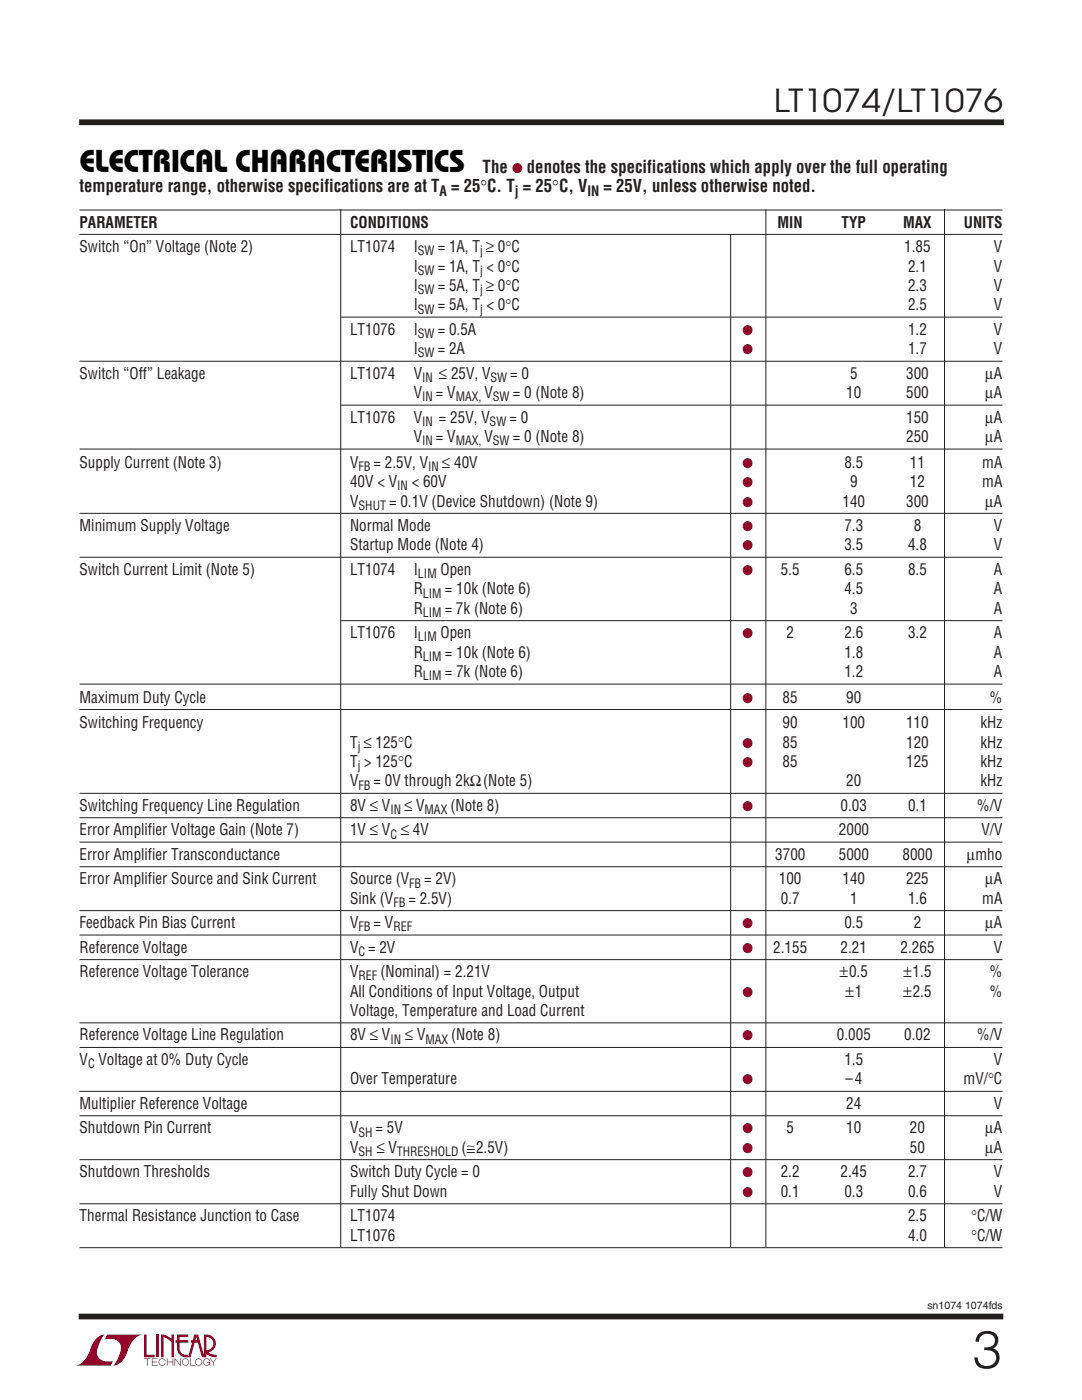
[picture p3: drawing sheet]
<svg xmlns="http://www.w3.org/2000/svg" width="216mm" height="279mm" viewBox="0 0 216 279" stroke-linecap="round" stroke-linejoin="round" font-family="sans-serif">
<defs><g id="words">
<text font-size="10.6" fill="#221f1f" x="194.1" y="273">3</text>
<text font-size="6.3" fill="#221f1f" x="154.4" y="22.4">LT1074/LT1076</text>
<text font-size="6.3" x="15.9" y="34.4">ELECTRICAL CHARACTERISTICS</text>
<g font-size="3.5" fill="#221f1f">
<text x="96.3" y="34.5">The</text>
<text x="105.1" y="34.5">denotes the specifications which apply over the full operating</text>
<text x="15.9" y="38.4">temperature range, otherwise specifications are at T = 25°C. T = 25°C, V</text>
<text x="120.4" y="38.4">= 25V, unless otherwise noted.</text>
</g>
<g font-size="3.2" fill="#221f1f">
<text x="15.9" y="45.4">PARAMETER</text>
<text x="69.8" y="45.4">CONDITIONS</text>
<text x="155.2" y="45.4">MIN</text>
<text x="167.9" y="45.4">TYP</text>
<text x="180.2" y="45.4">MAX</text>
<text x="192.3" y="45.4">UNITS</text>
<text x="15.9" y="50.3">Switch “On” Voltage (Note 2)</text>
<text x="69.9" y="50.3">LT1074</text>
<text x="82.6" y="50.3">I</text>
<text x="87.3" y="50.3">= 1A, T ≥ 0°C</text>
<text x="180.4" y="50.3">1.85</text>
<text x="198.3" y="50.3">V</text>
<text x="82.6" y="54.2">I</text>
<text x="82.6" y="58">I</text>
<text x="87.3" y="54.2">= 1A, T &lt; 0°C</text>
<text x="87.3" y="58">= 5A, T ≥ 0°C</text>
<text x="181.2" y="58">2.3</text>
<text x="181.2" y="54.2">2.1</text>
<text x="198.3" y="58">V</text>
<text x="198.3" y="54.2">V</text>
<text x="82.6" y="61.9">I</text>
<text x="87.3" y="61.9">= 5A, T &lt; 0°C</text>
<text x="181.2" y="61.9">2.5</text>
<text x="198.3" y="61.9">V</text>
<text x="69.8" y="66.8">LT1076</text>
<text x="82.5" y="66.8">I</text>
<text x="82.6" y="70.7">I</text>
<text x="87.3" y="66.8">= 0.5A</text>
<text x="87.3" y="70.7">= 2A</text>
<text x="181.2" y="66.8">1.2</text>
<text x="181.2" y="70.7">1.7</text>
<text x="198.3" y="66.8">V</text>
<text x="198.3" y="70.7">V</text>
<text x="15.9" y="75.6">Switch “Off” Leakage</text>
<text x="69.9" y="75.6">LT1074</text>
<text x="82.6" y="75.6">V</text>
<text x="87.6" y="75.6">≤ 25V, V</text>
<text x="101.8" y="75.6">= 0</text>
<text x="169.6" y="75.6">5</text>
<text x="180.8" y="75.6">300</text>
<text x="196.6" y="75.6">µA</text>
<text x="82.5" y="79.5">V</text>
<text x="87" y="79.5">= V</text>
<text x="96.7" y="79.5">V</text>
<text x="102.3" y="79.5">= 0 (Note 8)</text>
<text x="168.9" y="79.5">10</text>
<text x="180.8" y="79.5">500</text>
<text x="196.6" y="79.5">µA</text>
<text x="69.8" y="84.4">LT1076</text>
<text x="82.5" y="84.4">V</text>
<text x="82.5" y="88.2">V</text>
<text x="87" y="88.2">= V</text>
<text x="87.6" y="84.4">= 25V, V</text>
<text x="96.7" y="88.2">V</text>
<text x="101.7" y="84.4">= 0</text>
<text x="102.3" y="88.2">= 0 (Note 8)</text>
<text x="180.8" y="84.4">150</text>
<text x="180.8" y="88.2">250</text>
<text x="196.6" y="88.2">µA</text>
<text x="196.6" y="84.4">µA</text>
<text x="15.9" y="93.3">Supply Current (Note 3)</text>
<text x="69.9" y="93.3">V</text>
<text x="74.5" y="93.3">= 2.5V, V</text>
<text x="88.2" y="93.3">≤ 40V</text>
<text x="168.5" y="93.3">8.5</text>
<text x="181.6" y="93.3">11</text>
<text x="196" y="93.3">mA</text>
<text x="69.8" y="97.2">40V &lt; V</text>
<text x="69.8" y="101.1">V</text>
<text x="77.6" y="101.1">= 0.1V (Device Shutdown) (Note 9)</text>
<text x="82.2" y="97.2">&lt; 60V</text>
<text x="168.1" y="101.1">140</text>
<text x="169.6" y="97.2">9</text>
<text x="180.8" y="101.1">300</text>
<text x="181.6" y="97.2">12</text>
<text x="196" y="97.2">mA</text>
<text x="196.6" y="101.1">µA</text>
<text x="15.9" y="106">Minimum Supply Voltage</text>
<text x="69.8" y="106">Normal Mode</text>
<text x="168.5" y="106">7.3</text>
<text x="182.3" y="106">8</text>
<text x="198.3" y="106">V</text>
<text x="69.8" y="109.9">Startup Mode (Note 4)</text>
<text x="168.5" y="109.9">3.5</text>
<text x="181.2" y="109.9">4.8</text>
<text x="198.3" y="109.9">V</text>
<text x="15.9" y="114.7">Switch Current Limit (Note 5)</text>
<text x="69.9" y="114.7">LT1074</text>
<text x="82.6" y="118.6">R</text>
<text x="82.6" y="114.7">I</text>
<text x="87.9" y="114.7">Open</text>
<text x="88.8" y="118.6">= 10k (Note 6)</text>
<text x="155.8" y="114.7">5.5</text>
<text x="168.5" y="114.7">6.5</text>
<text x="168.5" y="118.6">4.5</text>
<text x="181.2" y="114.7">8.5</text>
<text x="198.3" y="114.7">A</text>
<text x="198.3" y="118.6">A</text>
<text x="82.5" y="122.5">R</text>
<text x="88.7" y="122.5">= 7k (Note 6)</text>
<text x="169.6" y="122.5">3</text>
<text x="198.3" y="122.5">A</text>
<text x="69.8" y="127.4">LT1076</text>
<text x="82.5" y="127.4">I</text>
<text x="82.5" y="131.2">R</text>
<text x="87.9" y="127.4">Open</text>
<text x="88.8" y="131.2">= 10k (Note 6)</text>
<text x="156.9" y="127.4">2</text>
<text x="168.5" y="127.4">2.6</text>
<text x="168.5" y="131.2">1.8</text>
<text x="181.2" y="127.4">3.2</text>
<text x="198.3" y="127.4">A</text>
<text x="198.3" y="131.2">A</text>
<text x="82.5" y="135.1">R</text>
<text x="88.7" y="135.1">= 7k (Note 6)</text>
<text x="168.5" y="135.1">1.2</text>
<text x="198.3" y="135.1">A</text>
<text x="15.9" y="140.2">Maximum Duty Cycle</text>
<text x="156.2" y="140.2">85</text>
<text x="168.9" y="140.2">90</text>
<text x="197.5" y="140.2">%</text>
<text x="15.9" y="145.3">Switching Frequency</text>
<text x="69.9" y="149.2">T ≤ 125°C</text>
<text x="156.2" y="145.3">90</text>
<text x="156.2" y="149.2">85</text>
<text x="168.1" y="145.3">100</text>
<text x="180.8" y="145.3">110</text>
<text x="180.8" y="149.2">120</text>
<text x="195.7" y="145.3">kHz</text>
<text x="195.7" y="149.2">kHz</text>
<text x="69.9" y="153">T &gt; 125°C</text>
<text x="156.2" y="153">85</text>
<text x="180.8" y="153">125</text>
<text x="195.7" y="153">kHz</text>
<text x="15.9" y="161.8">Switching Frequency Line Regulation</text>
<text x="69.9" y="156.9">V</text>
<text x="69.9" y="161.8">8V ≤ V</text>
<text x="74.5" y="156.9">= 0V through 2kΩ(Note 5)</text>
<text x="80.6" y="161.8">≤ V</text>
<text x="89.9" y="161.8">(Note 8)</text>
<text x="167.7" y="161.8">0.03</text>
<text x="168.9" y="156.9">20</text>
<text x="181.2" y="161.8">0.1</text>
<text x="195" y="161.8">%/V</text>
<text x="195.7" y="156.9">kHz</text>
<text x="15.9" y="166.7">Error Amplifier Voltage Gain (Note 7)</text>
<text x="69.9" y="166.7">1V ≤ V ≤ 4V</text>
<text x="167.4" y="166.7">2000</text>
<text x="195.8" y="166.7">V/V</text>
<text x="15.9" y="171.6">Error Amplifier Transconductance</text>
<text x="154.7" y="171.6">3700</text>
<text x="167.4" y="171.6">5000</text>
<text x="180.1" y="171.6">8000</text>
<text x="192.9" y="171.6">µmho</text>
<text x="15.9" y="176.5">Error Amplifier Source and Sink Current</text>
<text x="69.9" y="176.5">Source (V</text>
<text x="84.7" y="176.5">= 2V)</text>
<text x="155.4" y="176.5">100</text>
<text x="168.1" y="176.5">140</text>
<text x="180.8" y="176.5">225</text>
<text x="196.6" y="176.5">µA</text>
<text x="15.9" y="185.3">Feedback Pin Bias Current</text>
<text x="69.8" y="180.3">Sink (V</text>
<text x="69.9" y="185.3">V</text>
<text x="74.5" y="185.3">= V</text>
<text x="81.5" y="180.3">= 2.5V)</text>
<text x="155.8" y="180.3">0.7</text>
<text x="168.5" y="185.3">0.5</text>
<text x="169.6" y="180.3">1</text>
<text x="181.2" y="180.3">1.6</text>
<text x="182.3" y="185.3">2</text>
<text x="196" y="180.3">mA</text>
<text x="196.6" y="185.3">µA</text>
<text x="15.9" y="190.1">Reference Voltage</text>
<text x="69.9" y="190.1">V = 2V</text>
<text x="154.3" y="190.1">2.155</text>
<text x="167.7" y="190.1">2.21</text>
<text x="179.7" y="190.1">2.265</text>
<text x="198.3" y="190.1">V</text>
<text x="15.9" y="195">Reference Voltage Tolerance</text>
<text x="69.9" y="195">V</text>
<text x="75.9" y="195">(Nominal) = 2.21V</text>
<text x="167.6" y="195">±0.5</text>
<text x="180.3" y="195">±1.5</text>
<text x="197.5" y="195">%</text>
<text x="69.8" y="202.8">Voltage, Temperature and Load Current</text>
<text x="69.9" y="198.9">All Conditions of Input Voltage, Output</text>
<text x="168.7" y="198.9">±1</text>
<text x="180.3" y="198.9">±2.5</text>
<text x="197.5" y="198.9">%</text>
<text x="15.9" y="207.6">Reference Voltage Line Regulation</text>
<text x="69.9" y="207.6">8V ≤ V</text>
<text x="80.8" y="207.6">≤ V</text>
<text x="90" y="207.6">(Note 8)</text>
<text x="167" y="207.6">0.005</text>
<text x="180.4" y="207.6">0.02</text>
<text x="195" y="207.6">%/V</text>
<text x="15.9" y="212.6">V Voltage at 0% Duty Cycle</text>
<text x="168.5" y="212.6">1.5</text>
<text x="198.3" y="212.6">V</text>
<text x="15.9" y="221.3">Multiplier Reference Voltage</text>
<text x="69.8" y="216.4">Over Temperature</text>
<text x="168.7" y="216.4">–4</text>
<text x="168.9" y="221.3">24</text>
<text x="192.3" y="216.4">mV/°C</text>
<text x="198.3" y="221.3">V</text>
<text x="15.9" y="226.2">Shutdown Pin Current</text>
<text x="69.9" y="226.2">V</text>
<text x="74.9" y="226.2">= 5V</text>
<text x="156.9" y="226.2">5</text>
<text x="168.9" y="226.2">10</text>
<text x="181.6" y="226.2">20</text>
<text x="196.6" y="226.2">µA</text>
<text x="69.8" y="230.1">V</text>
<text x="75.1" y="230.1">≤ V</text>
<text x="92.1" y="230.1">(≅2.5V)</text>
<text x="181.6" y="230.1">50</text>
<text x="196.6" y="230.1">µA</text>
<text x="15.9" y="234.9">Shutdown Thresholds</text>
<text x="69.9" y="238.8">Fully Shut Down</text>
<text x="69.9" y="234.9">Switch Duty Cycle = 0</text>
<text x="155.8" y="234.9">2.2</text>
<text x="155.8" y="238.8">0.1</text>
<text x="167.7" y="234.9">2.45</text>
<text x="168.5" y="238.8">0.3</text>
<text x="181.2" y="238.8">0.6</text>
<text x="181.2" y="234.9">2.7</text>
<text x="198.3" y="238.8">V</text>
<text x="198.3" y="234.9">V</text>
<text x="15.9" y="243.7">Thermal Resistance Junction to Case</text>
<text x="69.9" y="243.7">LT1074</text>
<text x="181.2" y="243.7">2.5</text>
<text x="193.8" y="243.7">°C/W</text>
<text x="69.9" y="247.6">LT1076</text>
<text x="181.2" y="247.6">4.0</text>
<text x="193.8" y="247.6">°C/W</text>
</g>
<g font-size="2.8" fill="#900027">
<text x="102.2" y="34.5">●</text>
<text x="148.2" y="66.8">●</text>
<text x="148.2" y="70.7">●</text>
<text x="148.2" y="93.3">●</text>
<text x="148.2" y="97.2">●</text>
<text x="148.2" y="101.1">●</text>
<text x="148.2" y="106">●</text>
<text x="148.2" y="109.9">●</text>
<text x="148.2" y="114.7">●</text>
<text x="148.2" y="127.4">●</text>
<text x="148.2" y="140.2">●</text>
<text x="148.2" y="149.2">●</text>
<text x="148.2" y="153">●</text>
<text x="148.2" y="161.8">●</text>
<text x="148.2" y="185.3">●</text>
<text x="148.2" y="190.1">●</text>
<text x="148.2" y="198.9">●</text>
<text x="148.2" y="207.6">●</text>
<text x="148.2" y="216.4">●</text>
<text x="148.2" y="226.2">●</text>
<text x="148.2" y="230.1">●</text>
<text x="148.2" y="234.9">●</text>
<text x="148.2" y="238.8">●</text>
</g>
<g font-size="2.8" fill="#221f1f">
<text x="87.7" y="39.1">A</text>
<text x="102.7" y="39.1">j</text>
<text x="117.2" y="39.1">IN</text>
</g>
<g font-size="2.5" fill="#221f1f">
<text x="83.4" y="50.9">SW</text>
<text x="95.8" y="50.9">j</text>
<text x="83.4" y="54.8">SW</text>
<text x="83.4" y="58.7">SW</text>
<text x="95.8" y="54.8">j</text>
<text x="95.8" y="58.7">j</text>
<text x="83.4" y="62.6">SW</text>
<text x="95.8" y="62.6">j</text>
<text x="83.4" y="67.4">SW</text>
<text x="83.4" y="71.3">SW</text>
<text x="84.2" y="76.2">IN</text>
<text x="97.9" y="76.2">SW</text>
<text x="84.2" y="80.1">IN</text>
<text x="90.9" y="80.1">MAX,</text>
<text x="98.3" y="80.1">SW</text>
<text x="84.2" y="85">IN</text>
<text x="84.2" y="88.9">IN</text>
<text x="90.9" y="88.9">MAX,</text>
<text x="97.7" y="85">SW</text>
<text x="98.3" y="88.9">SW</text>
<text x="71.5" y="93.9">FB</text>
<text x="85.4" y="93.9">IN</text>
<text x="71.5" y="101.7">SHUT</text>
<text x="79.2" y="97.8">IN</text>
<text x="83.4" y="115.4">LIM</text>
<text x="84.4" y="119.3">LIM</text>
<text x="84.4" y="123.1">LIM</text>
<text x="83.4" y="128">LIM</text>
<text x="84.4" y="131.9">LIM</text>
<text x="84.4" y="135.8">LIM</text>
<text x="71.4" y="149.8">j</text>
<text x="71.4" y="153.7">j</text>
<text x="71.5" y="157.6">FB</text>
<text x="77.9" y="162.4">IN</text>
<text x="77.9" y="167.3">C</text>
<text x="84.7" y="162.4">MAX</text>
<text x="81.7" y="177.1">FB</text>
<text x="71.5" y="185.9">FB</text>
<text x="78.5" y="181">FB</text>
<text x="78.5" y="185.9">REF</text>
<text x="71.5" y="190.8">C</text>
<text x="71.5" y="195.7">REF</text>
<text x="77.9" y="208.3">IN</text>
<text x="84.9" y="208.3">MAX</text>
<text x="17.6" y="213.2">C</text>
<text x="71.5" y="226.8">SH</text>
<text x="71.5" y="230.7">SH</text>
<text x="79.2" y="230.7">THRESHOLD</text>
</g>
<text font-size="2.1" fill="#221f1f" x="185" y="261.3">sn1074 1074fds</text>
</g></defs>
<path d="M15.8 24.4h184.5M15.7 262.7h184.5" fill="none" stroke="#221f1f" stroke-width="1.1" stroke-linecap="butt"/>
<g fill="#900027">
<path d="M28.8 266.3h.5v4.1h1.6v.5h-2.1z"/>
<path d="M19.4 266.9l1-.5 .5-.1-.1 .1a6.3 6.3 0 0 0-1.4 4.1 2.58 2.58 0 0 0 3.1 1.2l-.4 .9-7-.1a4.9 4.9 0 0 0 3.1-3.8l.4-.7z"/>
<path d="M21.4 266.3h7a4.9 4.9 0 0 0-3.1 3.8 3.3 3.3 0 0 1-2.7 2.5l.1-.1a6.3 6.3 0 0 0 1.4-4.1 2.58 2.58 0 0 0-3.2-1.2z"/>
<path d="M31.2 266.3h.5v4.6h-.5z"/>
<path d="M32.1 266.3l1.1 .2 1 .7v-.9h.5v4.6h-.5v-3.1l-1.6-.9v4h-.5z"/>
<path d="M28.7 271.1h1.3v.1h-.6v1.4h-.1v-1.4h-.6z"/>
<path d="M30.3 271.1h1.1v.1h-1v.5h1v.2h-1v.5h1.1v.2h-1.2z"/>
<path d="M33.3 271.1h.1v.6h1v-.6h.2v1.5h-.2v-.7h-1v.7h-.1z"/>
<path d="M34.8 271.1h.2l1 1.3v-1.3h.1v1.5l-1.1-1.3v1.3h-.2z"/>
<path d="M37.9 271.1h.2v1.3h.9v.2h-1.1z"/>
<path d="M41.9 271.1h.1l.5 .7 .6-.7h.1l-.6 .9v.6h-.1v-.7z"/>
<path d="M35.3 266.3h2.3v.5h-1.8v.7h1.8v.5h-1.8v1.1a1.32 1.32 0 0 0 1.7 1.3v.5l1.3-4.6h.7l1.2 4.1v-4.1a1.85 1.85 0 0 1 2.3 1.4 1.85 1.85 0 0 1-1.4 2.2l.7 .4 .9 .1v.5l-1.1-.2-1.1-.6v-.6a1.35 1.35 0 0 0 1.6-1.2 1.35 1.35 0 0 0-1.4-1.5v4.1h-.9l-.8-2.9h-1.4v-.5h1.2l-.1-.7-1.2 4.1a2.06 2.06 0 0 1-2.6-1.3l-.1-1.6h-.3v-.5h.3z"/>
<path d="M36.5 271.3a.72 .72 0 0 1 1.1 .1 .72 .72 0 0 1-.4 1.1 .72 .72 0 0 1-.9-.7h.1a.59 .59 0 0 0 .9 .5 .59 .59 0 0 0 .1-.9 .59 .59 0 0 0-.9 .2l-.1 .2h-.1z"/>
<path d="M39.1 271.3a.72 .72 0 0 1 1.2 .1 .72 .72 0 0 1-.4 1.1 .72 .72 0 0 1-1-.7h.2a.59 .59 0 0 0 .8 .5 .59 .59 0 0 0 .2-.9 .59 .59 0 0 0-1 .2v.2h-.2z"/>
<path d="M40.7 271.3a.72 .72 0 0 1 1.2 .3h-.1a.59 .59 0 0 0-.9-.2 .59 .59 0 0 0 .1 .9 .59 .59 0 0 0 .8-.3h-.5v-.2h.7v.8h-.2v-.3a.73 .73 0 0 1-1 .1 .73 .73 0 0 1-.1-1.1z"/>
<path d="M31.8 271.3a.71 .71 0 0 1 1.3 .3h-.2a.59 .59 0 0 0-.9-.3 .59 .59 0 0 0 0 1 .59 .59 0 0 0 .9-.3h.1a.73 .73 0 0 1-1 .4 .73 .73 0 0 1-.2-1.1z"/>
</g>
<g fill="none" stroke="#221f1f" stroke-width=".2">
<path d="M15.9 41.9h184.1M15.9 46.8h184.1M68 41.7v207.2M145.8 46.7v202.2M152.8 41.8v207.1M188.5 41.7v207.2M15.9 72.1h184.1M68.1 63.3h131.9M15.9 89.6h184.1M68.1 80.9h131.9M15.9 102.4h184.1M15.9 111.2h184.1"/>
<path d="M15.9 136.5h184.1M68.1 123.9h131.9M15.9 141.6h184.1M15.9 158.3h184.1M15.9 163.2h184.1M15.9 168.1h184.1M15.9 173h184.1M15.9 181.7h184.1M15.9 186.6h184.1M15.9 191.5h184.1M15.9 204.1h184.1M15.9 209h184.1"/>
<path d="M15.9 217.8h184.1M15.9 222.7h184.1M15.9 231.4h184.1M15.9 240.2h184.1M15.9 249h184.1"/>
</g>
<use href="#words"/>
</svg>
